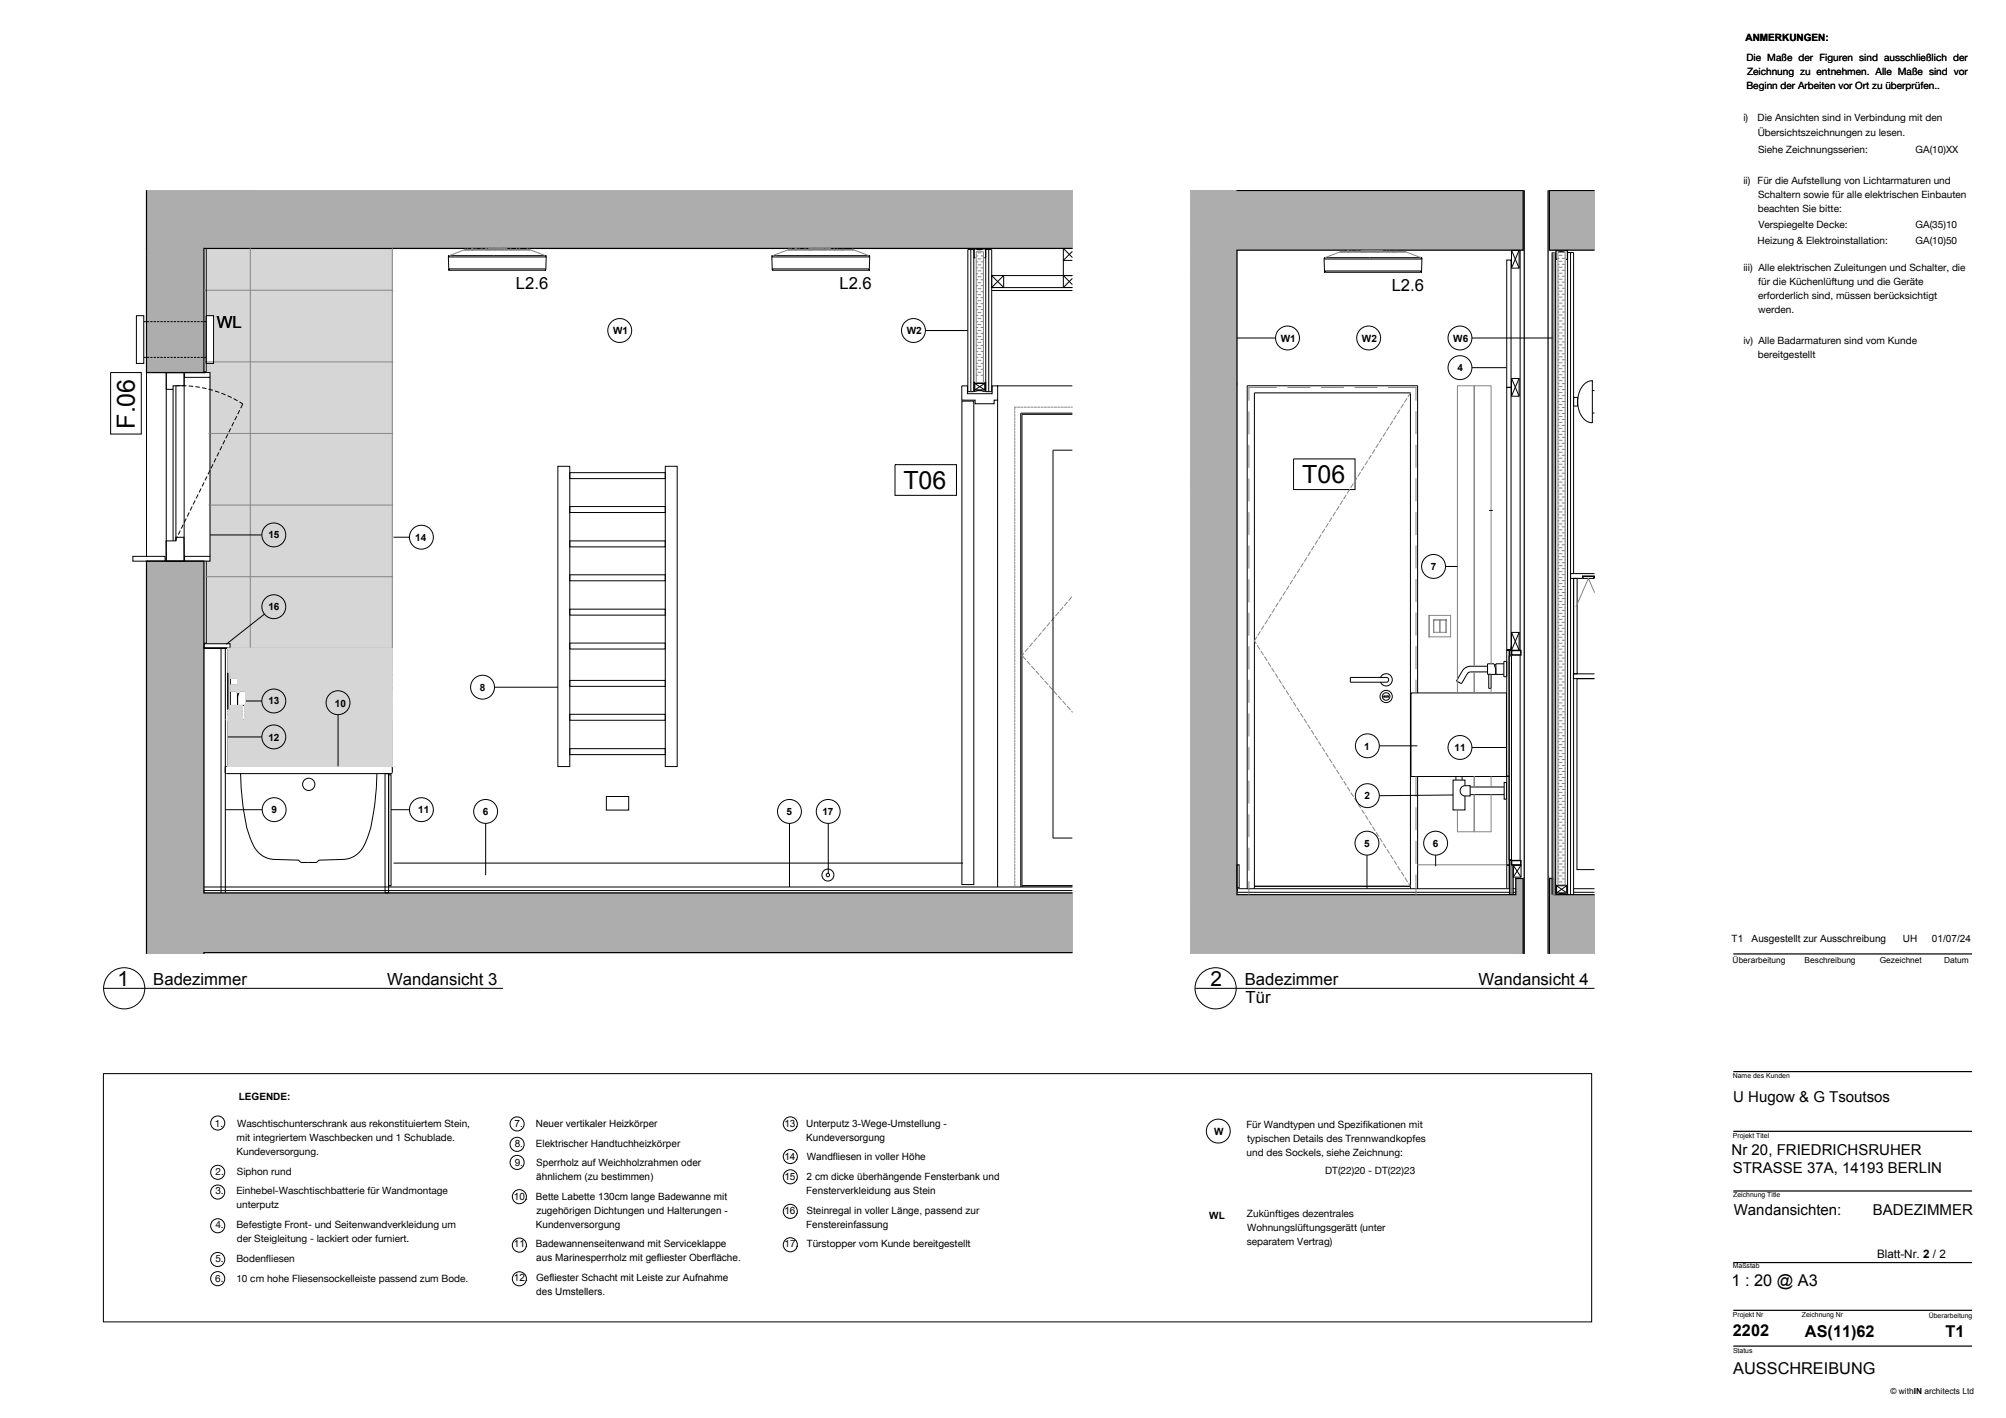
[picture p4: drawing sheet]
<svg xmlns="http://www.w3.org/2000/svg" width="420mm" height="297mm" viewBox="0 0 420 297" stroke-linecap="round" stroke-linejoin="round" font-family="sans-serif">
<defs><g id="words">
<g font-size="5.2">
<text x="28.2" y="89.8" transform="rotate(-90 28.2 89.8)">F.06</text>
<text x="272.8" y="101.2">T06</text>
<text x="189.2" y="102.4">T06</text>
</g>
<g font-size="4.4">
<text x="24.6" y="206.5">1</text>
<text x="253.5" y="206.5">2</text>
</g>
<g font-size="3.5">
<text x="108.1" y="60.4">L2.6</text>
<text x="175.8" y="60.4">L2.6</text>
<text x="291.5" y="60.9">L2.6</text>
<text x="45.4" y="68.7">WL</text>
<text x="32.1" y="206.4">Badezimmer</text>
<text x="81.1" y="206.4">Wandansicht 3</text>
<text x="260.7" y="206.4">Badezimmer</text>
<text x="309.7" y="206.4">Wandansicht 4</text>
<text x="260.9" y="210">Tür</text>
</g>
<g font-size="3.4">
<text x="362.7" y="269.4">1 : 20 @ A3</text>
<text x="363" y="279.9">2202</text>
<text x="378.1" y="280">AS(11)62</text>
<text x="407.5" y="280.1">T1</text>
<text x="363" y="287.9">AUSSCHREIBUNG</text>
</g>
<g font-size="3.1">
<text x="363" y="230.8">U Hugow &amp; G Tsoutsos</text>
<text x="362.7" y="242">Nr 20, FRIEDRICHSRUHER</text>
<text x="362.9" y="245.8">STRASSE 37A, 14193 BERLIN</text>
<text x="363.1" y="254.5">Wandansichten:</text>
<text x="392.3" y="254.5">BADEZIMMER</text>
</g>
<text font-size="2.4" x="393.2" y="263.5">Blatt-Nr. 2 / 2</text>
<g font-size="2.1">
<text x="365.6" y="8.6">ANMERKUNGEN:</text>
<text x="365.8" y="12.7">Die Maße der Figuren sind ausschließlich der</text>
<text x="365.9" y="15.6">Zeichnung zu entnehmen. Alle Maße sind vor</text>
<text x="365.8" y="18.6">Beginn der Arbeiten vor Ort zu überprüfen..</text>
<text x="365.2" y="25.4">i)</text>
<text x="368.1" y="25.4">Die Ansichten sind in Verbindung mit den</text>
<text x="368.1" y="28.6">Übersichtszeichnungen zu lesen.</text>
<text x="368.2" y="32">Siehe Zeichnungsserien:</text>
<text x="401.2" y="32">GA(10)XX</text>
<text x="365.2" y="38.6">ii)</text>
<text x="368.1" y="38.6">Für die Aufstellung von Lichtarmaturen und</text>
<text x="368.2" y="41.5">Schaltern sowie für alle elektrischen Einbauten</text>
<text x="368.2" y="44.4">beachten Sie bitte:</text>
<text x="368.3" y="47.7">Verspiegelte Decke:</text>
<text x="401.2" y="47.7">GA(35)10</text>
<text x="368.1" y="51">Heizung &amp; Elektroinstallation:</text>
<text x="401.2" y="51">GA(10)50</text>
<text x="365.2" y="56.8">iii) Alle elektrischen Zuleitungen und Schalter, die</text>
<text x="368.3" y="59.7">für die Küchenlüftung und die Geräte</text>
<text x="368.2" y="62.6">erforderlich sind, müssen berücksichtigt</text>
<text x="368.3" y="65.5">werden.</text>
<text x="128.4" y="70">W1</text>
<text x="189.9" y="70">W2</text>
<text x="268.3" y="71.6">W1</text>
<text x="285.3" y="71.6">W2</text>
<text x="304.4" y="71.6">W6</text>
<text x="305.2" y="77.8">4</text>
<text x="365.2" y="72.1">iv) Alle Badarmaturen sind vom Kunde</text>
<text x="368.2" y="75">bereitgestellt</text>
<text x="56.2" y="112.8">15</text>
<text x="87" y="113.3">14</text>
<text x="299.7" y="119.4">7</text>
<text x="56.2" y="127.8">16</text>
<text x="56.2" y="147.5">13</text>
<text x="70.1" y="148">10</text>
<text x="100.5" y="144.7">8</text>
<text x="56.2" y="155.2">12</text>
<text x="285.7" y="157">1</text>
<text x="304.7" y="157.4">11</text>
<text x="285.8" y="167.5">2</text>
<text x="56.8" y="170.4">9</text>
<text x="87.6" y="170.4">11</text>
<text x="101.1" y="170.8">6</text>
<text x="164.7" y="170.8">5</text>
<text x="172.3" y="170.7">17</text>
<text x="285.7" y="177.4">5</text>
<text x="300.1" y="177.4">6</text>
<text x="362.7" y="197.3">T1</text>
<text x="366.9" y="197.3">Ausgestellt zur Ausschreibung</text>
<text x="398.6" y="197.3">UH</text>
<text x="404.7" y="197.3">01/07/24</text>
<text x="50" y="230.5">LEGENDE:</text>
<text x="45" y="236.1">1.</text>
<text x="49.5" y="239">mit integriertem Waschbecken und 1 Schublade.</text>
<text x="49.7" y="236.1">Waschtischunterschrank aus rekonstituiertem Stein,</text>
<text x="107.8" y="236">7.</text>
<text x="112.2" y="236">Neuer vertikaler Heizkörper</text>
<text x="164.3" y="236">13.</text>
<text x="168.9" y="236">Unterputz 3-Wege-Umstellung -</text>
<text x="168.9" y="238.9">Kundeversorgung</text>
<text x="254.3" y="237.7">W</text>
<text x="261.1" y="236.2">Für Wandtypen und Spezifikationen mit</text>
<text x="261.2" y="239.1">typischen Details des Trennwandkopfes</text>
<text x="49.5" y="241.9">Kundeversorgung.</text>
<text x="107.8" y="240.2">8.</text>
<text x="107.8" y="244.3">9.</text>
<text x="112.2" y="240.2">Elektrischer Handtuchheizkörper</text>
<text x="112.3" y="244.3">Sperrholz auf Weichholzrahmen oder</text>
<text x="164.3" y="243.1">14.</text>
<text x="169" y="243.1">Wandfliesen in voller Höhe</text>
<text x="261.1" y="242.1">und des Sockels, siehe Zeichnung:</text>
<text x="277.6" y="246">DT(22)20 - DT(22)23</text>
<text x="45.1" y="250.2">3.</text>
<text x="45.1" y="246">2.</text>
<text x="49.5" y="250.2">Einhebel-Waschtischbatterie für Wandmontage</text>
<text x="49.6" y="246">Siphon rund</text>
<text x="107.7" y="251.4">10.</text>
<text x="112.2" y="251.4">Bette Labette 130cm lange Badewanne mit</text>
<text x="112.3" y="247.2">ähnlichem (zu bestimmen)</text>
<text x="164.3" y="247.2">15.</text>
<text x="168.9" y="250.1">Fensterverkleidung aus Stein</text>
<text x="169" y="247.2">2 cm dicke überhängende Fensterbank und</text>
<text x="45.1" y="257.2">4.</text>
<text x="49.5" y="257.2">Befestigte Front- und Seitenwandverkleidung um</text>
<text x="49.5" y="253.1">unterputz</text>
<text x="112.2" y="257.1">Kundenversorgung</text>
<text x="112.3" y="254.3">zugehörigen Dichtungen und Halterungen -</text>
<text x="164.3" y="254.3">16.</text>
<text x="168.9" y="257.2">Fenstereinfassung</text>
<text x="168.9" y="254.3">Steinregal in voller Länge, passend zur</text>
<text x="253.3" y="255.3">WL</text>
<text x="261.2" y="255">Zukünftiges dezentrales</text>
<text x="261.2" y="257.9">Wohnungslüftungsgerätt (unter</text>
<text x="49.6" y="260.2">der Steigleitung - lackiert oder furniert.</text>
<text x="107.7" y="261.3">11.</text>
<text x="112.2" y="261.3">Badewannenseitenwand mit Serviceklappe</text>
<text x="164.3" y="261.3">17.</text>
<text x="169" y="261.3">Türstopper vom Kunde bereitgestellt</text>
<text x="261.2" y="260.9">separatem Vertrag)</text>
<text x="45.1" y="268.4">6.</text>
<text x="45.1" y="264.3">5.</text>
<text x="49.5" y="268.4">10 cm hohe Fliesensockelleiste passend zum Bode.</text>
<text x="49.5" y="264.3">Bodenfliesen</text>
<text x="107.7" y="268.4">12.</text>
<text x="112.3" y="268.4">Gefliester Schacht mit Leiste zur Aufnahme</text>
<text x="112.3" y="264.2">aus Marinesperrholz mit gefliester Oberfläche.</text>
<text x="112.3" y="271.3">des Umstellers.</text>
</g>
<g font-size="1.7">
<text x="362.9" y="201.7">Überarbeitung</text>
<text x="378" y="201.7">Beschreibung</text>
<text x="393.7" y="201.8">Gezeichnet</text>
<text x="407.2" y="201.7">Datum</text>
<text x="396" y="292">© withIN architects Ltd</text>
</g>
<g font-size="1.4">
<text x="362.9" y="225.8">Name des Kunden</text>
<text x="362.9" y="238.3">Projekt Titel</text>
<text x="363" y="250.7">Zeichnung Title</text>
<text x="362.9" y="265.7">Maßstab</text>
<text x="362.9" y="275.9">Projekt Nr</text>
<text x="377.4" y="275.9">Zeichnung Nr</text>
<text x="404" y="276.1">Überarbeitung</text>
<text x="363" y="283.4">Status</text>
</g>
</g></defs>
<!-- layer: A-210 Wall Hatch -->
<g fill="#adadad" stroke="#adadad" stroke-width=".21">
<path d="M42.6 117.6h.1z"/>
<path d="M30.7 187.1h193.9z"/>
<path d="M30.7 187.1h193.9v4.5z"/>
<path d="M43.1 39.8h181.5v4.3z"/>
<path d="M324.5 39.9h9.5v.4z"/>
<path d="M249.3 40.3l69.7 12.1h-69.7z"/>
<path d="M249.3 57.6l9.8 22.8h-9.8z"/>
<path d="M249.3 100.2l9.8 87.2h-9.8z"/>
<path d="M324.5 187.4h9.5v.4z"/>
<path d="M249.3 187.8l69.3 12h-69.3z"/>
<path d="M42.6 117.6h.1zM30.7 117.6h12z"/>
<path d="M30.7 117.6l12 69.5v-69.5zM30.7 117.6l12 69.5h-12z"/>
<path d="M30.7 199.6h193.9v-8zM30.7 187.1l193.9 4.5-193.9 8z"/>
<path d="M30.7 199.6l.1 .2h-.1zM30.7 199.6l.1 .2 11.9-.2zM30.8 199.8l11.9-.2v.2z"/>
<path d="M30.7 52h193.9v-7.9zM30.7 52l12.4-12.2 181.5 4.3zM30.7 39.8v12.2l12.4-12.2z"/>
<path d="M30.7 52l12 26v-26zM30.7 52l12 26h-12z"/>
<path d="M249.3 39.8l9.8 .1zM249.3 39.8l9.8 .1z"/>
<path d="M334 40.3l-9.5 12.1h9.5zM324.5 39.9l9.5 .4-9.5 12.1z"/>
<path d="M249.3 40.3l69.7 12.1v-12.5zM249.3 39.9h69.7l-69.7 .4z"/>
<path d="M249.3 57.6l9.8 22.8v-28zM249.3 52.4h9.8l-9.8 5.2z"/>
<path d="M324.5 184l1 3.4v-3.4zM324.5 184l1 3.4h-1z"/>
<path d="M317.5 184l1.5 3.4v-3.4zM317.5 184l1.5 3.4h-1.5z"/>
<path d="M259.1 80.4l-9.8 19.8 9.8 87.2zM249.3 80.4h9.8l-9.8 19.8z"/>
<path d="M334 187.8l-9.5 12h9.5zM324.5 187.4l9.5 .4-9.5 12z"/>
<path d="M319 187.4l-.4 12.4h.4zM249.3 187.4h69.7l-.4 12.4zM249.3 187.4v.4l69.3 12z"/>
</g>
<path d="M30.7 187.1h193.9" fill="none" stroke="#adadad" stroke-width=".21"/>
<!-- layer: A-220 Int Wall -->
<path d="M30.7 39.8v38.2h12v-26h181.9M259.1 39.8l59.9 .1v12.5h-59.9v135h58.4v-3.4h1.5v15.8M334 39.9h-9.5v12.5h9.5M224.6 187.1h-181.9v-69.5h-12v82.2M224.6 199.6h-181.9v.2M334 187.4h-8.5v-3.4h-1v15.8" fill="none" stroke="#000" stroke-width=".25"/>
<!-- layer: A-210 Wall Hatch -->
<g fill="#d6d6d6" stroke="#d6d6d6" stroke-width=".21">
<path d="M52.4 52h29.8z"/>
<path d="M52.4 60.9h8z"/>
<path d="M52.4 75.8h11.8z"/>
<path d="M52.4 90.8h11.7z"/>
<path d="M52.4 90.8h29.8v15z"/>
<path d="M52.4 120.8h11.7z"/>
<path d="M52.4 120.8h29.8v15z"/>
<path d="M44 81.6l.9 .3h-.9z"/>
<path d="M44 90.8h3.8l-3.8 7.7z"/>
<path d="M47.7 135.8h34.5z"/>
<path d="M49.7 145h.1z"/>
<path d="M47.7 150.8h34.5v9.8z"/>
<path d="M43.2 52h9.2zM43.2 52h9.2z"/>
<path d="M52.4 52l29.8 8.9v-8.9zM52.4 52l29.8 8.9h-29.8z"/>
<path d="M43.2 52l9.2 8.9v-8.9zM43.2 52l9.2 8.9h-9.2z"/>
<path d="M52.4 60.9h29.8zM52.4 60.9h29.8z"/>
<path d="M43.2 60.9h9.2zM43.2 60.9h9.2z"/>
<path d="M60.5 60.9h21.7zM60.5 60.9h21.7z"/>
<path d="M52.4 60.9h29.6zM52.4 60.9h29.6z"/>
<path d="M52.4 60.9l29.8 5.2v-5.2zM52.4 60.9l29.8 5.2h-29.8z"/>
<path d="M43.2 60.9l9.2 5.2v-5.2zM43.2 60.9l9.2 5.2h-9.2z"/>
<path d="M52.4 66.1l29.8 9.7v-9.7zM52.4 66.1l29.8 9.7h-29.8z"/>
<path d="M44.7 66.1l7.7 9.7v-9.7zM44.7 66.1l7.7 9.7h-7.7z"/>
<path d="M52.4 75.8h29.8zM52.4 75.8h29.8zM64.2 75.8h18zM64.2 75.8h18zM52.4 75.8h29.8zM52.4 75.8h29.8z"/>
<path d="M52.4 75.8l29.8 15v-15zM52.4 75.8l29.8 15h-29.8z"/>
<path d="M52.4 90.8h29.8zM52.4 90.8h29.8zM52.4 90.8h29.8zM64.2 90.8h18zM52.4 90.8h29.8z"/>
<path d="M52.4 105.8h29.8zM52.4 105.8h29.8zM52.4 90.8l29.8 15h-29.8z"/>
<path d="M52.4 105.8l29.8 15v-15zM52.4 105.8l29.8 15h-29.8z"/>
<path d="M52.4 120.8h29.8zM64.1 120.8h18.1zM52.4 120.8h29.8z"/>
<path d="M43.2 120.8h9.2zM43.2 120.8h9.2z"/>
<path d="M52.4 120.8h29.8zM52.4 120.8h29.8z"/>
<path d="M43.2 120.8l9.2 14v-14zM43.2 120.8l9.2 14h-9.2z"/>
<path d="M52.4 135.8h29.8zM52.4 120.8l29.8 15h-29.8z"/>
<path d="M48.2 134.8l4.2 1v-1zM48.2 134.8l4.2 1h-4.2z"/>
<path d="M44.7 75.8l7.7 .3v-.3zM44.7 75.8l7.7 .3h-7.7z"/>
<path d="M43.2 76.1l9.2 1.8v-1.8zM43.2 76.1l9.2 1.8h-9.2z"/>
<path d="M42.7 77.9l9.7 .1v-.1zM42.7 77.9l9.7 .1h-9.7z"/>
<path d="M44 78l8.4 1.1v-1.1zM44 78l8.4 1.1h-8.4z"/>
<path d="M44 79.1l8.4 2.5v-2.5zM44 79.1l8.4 2.5h-8.4z"/>
<path d="M44 81.6l8.4 .3v-.3zM44 81.6l8.4 .3h-7.5z"/>
<path d="M44.9 81.9l7.5 .3v-.3zM44.9 81.9l7.5 .3h-6.6z"/>
<path d="M44 81.9l1.8 .3-.9-.3zM44 81.9l1.8 .3h-1.8z"/>
<path d="M45.8 82.2l6.6 .3v-.3zM45.8 82.2l6.6 .3h-5.7z"/>
<path d="M44 82.2l2.7 .3-.9-.3zM44 82.2l2.7 .3h-2.7z"/>
<path d="M46.7 82.5l5.7 .3v-.3zM46.7 82.5l5.7 .3h-4.9z"/>
<path d="M44 82.5l3.5 .3-.8-.3zM44 82.5l3.5 .3h-3.5z"/>
<path d="M47.5 82.8l4.9 .4v-.4zM47.5 82.8l4.9 .4h-4z"/>
<path d="M44 82.8l4.4 .4-.9-.4zM44 82.8l4.4 .4h-4.4z"/>
<path d="M48.4 83.2l4 .5v-.5zM48.4 83.2l4 .5h-3.2z"/>
<path d="M44 83.2l5.2 .5-.8-.5zM44 83.2l5.2 .5h-5.2z"/>
<path d="M49.2 83.7l3.2 .4v-.4zM49.2 83.7l3.2 .4h-2.3z"/>
<path d="M44 83.7l6.1 .4-.9-.4zM44 83.7l6.1 .4h-6.1z"/>
<path d="M50.1 84.1l2.3 .5v-.5zM50.1 84.1l2.3 .5h-1.5z"/>
<path d="M44 84.1l6.9 .5-.8-.5zM44 84.1l6.9 .5h-6.9z"/>
<path d="M50.9 84.6l1.5 6.2v-6.2zM50.9 84.6l1.5 6.2h-4.6z"/>
<path d="M44 84.6l3.8 6.2 3.1-6.2zM44 84.6l3.8 6.2h-3.8z"/>
<path d="M47.8 90.8l4.6 7.7v-7.7zM47.8 90.8l4.6 7.7h-8.4z"/>
<path d="M44 98.5l8.4 7.3v-7.3zM44 98.5l8.4 7.3h-8.4z"/>
<path d="M44 105.8l8.4 10.7v-10.7zM44 105.8l8.4 10.7h-8.4z"/>
<path d="M44 116.5l8.4 1.1v-1.1zM44 116.5l8.4 1.1h-8.4z"/>
<path d="M43.2 117.6l9.2 3.2v-3.2zM43.2 117.6l9.2 3.2h-9.2z"/>
<path d="M47.7 135.8l34.5 5v-5zM47.7 135.8l34.5 5h-34.5z"/>
<path d="M48.2 140.8l34 1.3v-1.3zM48.2 140.8l34 1.3h-34z"/>
<path d="M49.7 142.1l32.5 1.4v-1.4zM49.7 142.1l32.5 1.4h-32.5z"/>
<path d="M48.2 143.5l34 1.3v-1.3zM48.2 143.5l34 1.3h-34z"/>
<path d="M51.5 144.8h30.7zM51.5 144.8h30.7z"/>
<path d="M49.7 144.8h.4zM49.7 144.8h.4z"/>
<path d="M51.5 144.8h30.7zM51.5 144.8h30.7z"/>
<path d="M49.7 144.8h.4zM49.7 144.8h.4z"/>
<path d="M51.5 144.8l30.7 .1zM51.5 144.8l30.7 .1z"/>
<path d="M49.7 144.8h.4zM49.7 144.8l.4 .1z"/>
<path d="M51.5 144.9h30.7zM51.5 144.9h30.7z"/>
<path d="M49.7 144.9h.4zM49.7 144.9h.4z"/>
<path d="M51.5 144.9l30.7 .1zM51.5 144.9l30.7 .1z"/>
<path d="M49.7 144.9h.4zM49.7 144.9l.4 .1zM49.7 145h.4zM49.7 145h.4z"/>
<path d="M49.7 145h.4zM49.7 145h.4z"/>
<path d="M49.9 145h.2zM49.9 145h.2z"/>
<path d="M49.7 145h.2zM49.7 145h.1z"/>
<path d="M49.9 145h.2zM49.9 145h.2z"/>
<path d="M51.5 145h30.7zM51.5 145h30.7z"/>
<path d="M49.9 145h.2zM49.9 145h.2z"/>
<path d="M51.5 145h30.7zM51.5 145h30.7z"/>
<path d="M51.5 145l30.7 .1zM51.5 145l30.7 .1z"/>
<path d="M51.5 145.1h30.7zM51.5 145.1h30.7z"/>
<path d="M51.5 145.1h30.7zM51.5 145.1h30.7z"/>
<path d="M51.5 145.1h30.7zM51.5 145.1h30.7z"/>
<path d="M51.5 145.1h30.7zM51.5 145.1h30.7z"/>
<path d="M51.5 145.1l30.7 .1zM51.5 145.1l30.7 .1z"/>
<path d="M51.5 145.2h30.7zM51.5 145.2h30.7z"/>
<path d="M51.5 145.2h30.7zM51.5 145.2h30.7z"/>
<path d="M51.5 145.2h30.7zM51.5 145.2h30.7z"/>
<path d="M51.5 145.2l30.7 .1zM51.5 145.2l30.7 .1z"/>
<path d="M51.5 145.3h30.7zM51.5 145.3h30.7z"/>
<path d="M51.5 145.3h30.7zM51.5 145.3h30.7z"/>
<path d="M51.5 145.3h30.7zM51.5 145.3h30.7z"/>
<path d="M51.5 145.3l30.7 .1zM51.5 145.3l30.7 .1z"/>
<path d="M51.5 145.4h30.7zM51.5 145.4h30.7z"/>
<path d="M51.5 145.4h30.7zM51.5 145.4h30.7z"/>
<path d="M51.5 145.4h30.7zM51.5 145.4h30.7z"/>
<path d="M51.5 145.4l30.7 .1zM51.5 145.4l30.7 .1z"/>
<path d="M51.5 145.5h30.7zM51.5 145.5h30.7z"/>
<path d="M51.5 145.5h30.7zM51.5 145.5h30.7z"/>
<path d="M51.5 145.5h30.7zM51.5 145.5h30.7z"/>
<path d="M51.5 145.5l30.7 .1zM51.5 145.5l30.7 .1z"/>
<path d="M51.5 145.6h30.7zM51.5 145.6h30.7z"/>
<path d="M51.5 145.6h30.7zM51.5 145.6h30.7z"/>
<path d="M51.5 145.6h30.7zM51.5 145.6h30.7z"/>
<path d="M51.5 145.6l30.7 .1zM51.5 145.6l30.7 .1z"/>
<path d="M51.5 145.7h30.7zM51.5 145.7h30.7z"/>
<path d="M51.5 145.7h30.7zM51.5 145.7h30.7z"/>
<path d="M51.5 145.7h30.7zM51.5 145.7h30.7z"/>
<path d="M51.5 145.7l30.7 .1zM51.5 145.7l30.7 .1z"/>
<path d="M51.5 145.8h30.7zM51.5 145.8h30.7z"/>
<path d="M51.5 145.8h30.7zM51.5 145.8h30.7z"/>
<path d="M51.5 145.8l30.7 .1zM51.5 145.8l30.7 .1z"/>
<path d="M51.5 145.9h30.7zM51.5 145.9h30.7z"/>
<path d="M51.5 145.9h30.7zM51.5 145.9h30.7z"/>
<path d="M51.5 145.9h30.7zM51.5 145.9h30.7z"/>
<path d="M51.5 145.9l30.7 .1zM51.5 145.9l30.7 .1z"/>
<path d="M51.5 146h30.7zM51.5 146h30.7z"/>
<path d="M51.5 146h30.7zM51.5 146h30.7z"/>
<path d="M51.5 146l30.7 .1zM51.5 146l30.7 .1z"/>
<path d="M51.5 146.1h30.7zM51.5 146.1h30.7z"/>
<path d="M51.5 146.1h30.7zM51.5 146.1h30.7z"/>
<path d="M51.5 146.1l30.7 .1zM51.5 146.1l30.7 .1z"/>
<path d="M51.5 146.2l30.7 .1zM51.5 146.2l30.7 .1z"/>
<path d="M51.5 146.3l30.7 .1zM51.5 146.3l30.7 .1z"/>
<path d="M51.5 146.4l30.7 .1zM51.5 146.4l30.7 .1z"/>
<path d="M51.5 146.5l30.7 .1zM51.5 146.5l30.7 .1z"/>
<path d="M51.5 146.6h30.7zM51.5 146.6h30.7z"/>
<path d="M51.5 146.6h30.7zM51.5 146.6h30.7z"/>
<path d="M51.5 146.6h30.7zM51.5 146.6h30.7z"/>
<path d="M51.5 146.6l30.7 .1zM51.5 146.6l30.7 .1z"/>
<path d="M51.5 146.7h30.7zM51.5 146.7h30.7z"/>
<path d="M51.5 146.7h30.7zM51.5 146.7h30.7z"/>
<path d="M51.5 146.7h30.7zM51.5 146.7h30.7z"/>
<path d="M51.5 146.7l30.7 .1zM51.5 146.7l30.7 .1z"/>
<path d="M51.5 146.8h30.7zM51.5 146.8h30.7z"/>
<path d="M51.5 146.8h30.7zM51.5 146.8h30.7z"/>
<path d="M51.5 146.8l30.7 .1zM51.5 146.8l30.7 .1z"/>
<path d="M51.5 146.9l30.7 .1zM51.5 146.9l30.7 .1z"/>
<path d="M51.5 147h30.7zM51.5 147h30.7z"/>
<path d="M51.5 147l30.7 .1zM51.5 147l30.7 .1z"/>
<path d="M51.5 147.1l30.7 .1zM51.5 147.1l30.7 .1z"/>
<path d="M51.5 147.2l30.7 .1zM51.5 147.2l30.7 .1z"/>
<path d="M51.5 147.3h30.7zM51.5 147.3h30.7z"/>
<path d="M51.5 147.3h30.7zM51.5 147.3h30.7z"/>
<path d="M51.5 147.3h30.7zM51.5 147.3h30.7z"/>
<path d="M51.5 147.3l30.7 .1zM51.5 147.3l30.7 .1z"/>
<path d="M51.5 147.4h30.7zM51.5 147.4h30.7z"/>
<path d="M51.5 147.4h30.7zM51.5 147.4h30.7z"/>
<path d="M51.5 147.4h30.7zM51.5 147.4h30.7z"/>
<path d="M51.5 147.4l30.7 .1zM51.5 147.4l30.7 .1z"/>
<path d="M51.5 147.5h30.7zM51.5 147.5h30.7z"/>
<path d="M51.5 147.5h30.7zM51.5 147.5h30.7z"/>
<path d="M51.5 147.5h30.7zM51.5 147.5h30.7z"/>
<path d="M51.5 147.5h30.7zM51.5 147.5h30.7z"/>
<path d="M51.5 147.5h30.7zM51.5 147.5h30.7z"/>
<path d="M51.5 147.5l30.7 .1zM51.5 147.5l30.7 .1z"/>
<path d="M51.5 147.6l30.7 .1zM51.5 147.6l30.7 .1z"/>
<path d="M51.5 147.7h30.7zM51.5 147.7h30.7z"/>
<path d="M51.5 147.7h30.7zM51.5 147.7h30.7z"/>
<path d="M51.5 147.7l30.7 .1zM51.5 147.7l30.7 .1z"/>
<path d="M51.5 147.8h30.7zM51.5 147.8h30.7z"/>
<path d="M48.2 147.8h2.6zM48.2 147.8h2.6z"/>
<path d="M51.2 147.8h31zM51.2 147.8h31z"/>
<path d="M48.2 147.8h2.6zM48.2 147.8h2.6z"/>
<path d="M51.2 147.8h31zM51.2 147.8h31z"/>
<path d="M48.2 147.8l2.6 .1zM48.2 147.8l2.6 .1z"/>
<path d="M51.2 147.8l31 .1zM51.2 147.8l31 .1z"/>
<path d="M48.2 147.9h2.6zM48.2 147.9h2.6z"/>
<path d="M51.2 147.9h31zM51.2 147.9h31z"/>
<path d="M48.2 147.9l2.6 .1zM48.2 147.9l2.6 .1z"/>
<path d="M51.2 147.9l31 .1zM51.2 147.9l31 .1z"/>
<path d="M48.2 148l2.6 .1zM48.2 148l2.6 .1z"/>
<path d="M51.2 148l31 .1zM51.2 148l31 .1z"/>
<path d="M48.2 148.1l2.6 .2v-.2zM48.2 148.1l2.6 .2h-2.6z"/>
<path d="M51.2 148.1l31 .2v-.2zM51.2 148.1l31 .2h-31z"/>
<path d="M48.2 148.3l2.6 .2v-.2zM48.2 148.3l2.6 .2h-2.6z"/>
<path d="M51.2 148.3l31 .2v-.2zM51.2 148.3l31 .2h-31z"/>
<path d="M48.2 148.5l2.6 .3v-.3zM48.2 148.5l2.6 .3h-2.6zM48.2 148.8h2.6zM48.2 148.8h2.6z"/>
<path d="M51.2 148.5l31 .3v-.3zM51.2 148.5l31 .3h-31z"/>
<path d="M51.2 148.8l31 .5v-.5zM51.2 148.8l31 .5h-31z"/>
<path d="M47.7 148.8l3.1 .5v-.5zM47.7 148.8l3.1 .5h-3.1z"/>
<path d="M51.2 149.3l31 .6v-.6zM51.2 149.3l31 .6h-31z"/>
<path d="M47.7 149.3l3.1 .6v-.6zM47.7 149.3l3.1 .6h-3.1z"/>
<path d="M51.2 149.9l31 .2v-.2zM51.2 149.9l31 .2h-31z"/>
<path d="M47.7 149.9l3.1 .2v-.2zM47.7 149.9l3.1 .2h-3.1z"/>
<path d="M51.2 150.1l31 .3v-.3zM51.2 150.1l31 .3h-31z"/>
<path d="M47.7 150.1l3.1 .3v-.3zM47.7 150.1l3.1 .3h-3.1z"/>
<path d="M51.2 150.4l31 .2v-.2zM51.2 150.4l31 .2h-31z"/>
<path d="M47.7 150.4l3.1 .2v-.2zM47.7 150.4l3.1 .2h-3.1z"/>
<path d="M51.2 150.6h31zM51.2 150.6h31z"/>
<path d="M47.7 150.6h3.1zM47.7 150.6h3.1z"/>
<path d="M51.2 150.6l31 .1zM51.2 150.6l31 .1z"/>
<path d="M47.7 150.6l3.1 .1zM47.7 150.6l3.1 .1z"/>
<path d="M51.2 150.7l31 .1zM51.2 150.7l31 .1z"/>
<path d="M47.7 150.7l3.1 .1zM47.7 150.7l3.1 .1z"/>
<path d="M51.2 150.8h31zM51.2 150.8h31z"/>
<path d="M47.7 150.8h3.1zM47.7 150.8h3.1z"/>
<path d="M51.2 150.8h31zM51.2 150.8h31z"/>
<path d="M47.7 150.8h3.1zM47.7 150.8h3.1z"/>
<path d="M51.2 150.8h31zM51.2 150.8h31z"/>
<path d="M47.7 150.8h3.1zM47.7 150.8h3.1z"/>
<path d="M47.7 160.6h34.5zM47.7 150.8l34.5 9.8h-34.5z"/>
</g>
<!-- layer: A-325 Int Door NEW -->
<g fill="none" stroke="#000" stroke-width=".21">
<path d="M38.7 78h5.3v1.1h-5.3zM201.5 84h2.5v101.3h-2.5zM208.8 80.8h15.8M209 83.8v102M224.6 86.8h-10.5v99M224.6 86.5h-10.8v99.3M224.6 94.3h-4.1v81.2h4.1M38.7 116.5h5.3v1.1h-5.3zM316.1 137.4h.5v42.7h-.5zM316.6 136.2h2v1h-2zM316.7 136.3h1.8v.9h-1.8zM282.8 141.9h7.7a.53 .53 0 0 1 .4 .5 .53 .53 0 0 1-.4 .5h-7.7z"/>
<path d="M289.1 141.9a1.29 1.29 0 0 1 2-.5 1.29 1.29 0 0 1 0 2 1.29 1.29 0 0 1-2-.5M289.8 145.8h1v.2h-1zM296.9 145.2v-64.4h-35.7v105.4M296.9 162.7v23.5M82.4 180.8h119.3M214.1 185.6h10.5M262.7 185.7h32.7M262.7 186.2v-103.9h32.7v103.9M316.6 180.2h2v1h-2zM316.7 180.3h1.8v.9h-1.8z"/>
<circle cx="290.3" cy="145.9" r="1.29"/>
<circle cx="290.3" cy="145.9" r=".79"/>
</g>
<!-- layer: A-430 Floor finishes -->
<path d="M42.7 186.6h181.9M42.7 185.8h181.9M259.1 186.9h58.4M259.2 186.2v.5M259.4 186.2h58.1M329.6 186.9h4.4M329.6 186.2h4.4" fill="none" stroke="#000" stroke-width=".21"/>
<!-- layer: A-960 Services -->
<g fill="none" stroke="#000" stroke-width=".21">
<path d="M43.2 52v25.9h-.5M44 79.1v37.4M116.8 97.7h2.5v62.9h-2.5zM119.3 99h20v1.3h-20zM139.3 97.7h2.5v62.9h-2.5zM329.6 83.3h.8v1.8h-.8zM331.7 80.6l1-.7 .8-.2v8.9a3.8 3.8 0 0 1-3-4 5.5 5.5 0 0 1 1.2-4zM333.5 81.8h.5M334 86.5h-.5M43.2 117.6v17.1h-.5M119.3 106.1h20v1.3h-20zM119.3 113.3h20v1.3h-20z"/>
<path d="M42.7 135.8h5v24.6M42.8 134.8h5.4v.9h-5.4zM46.3 135.8v51.3M47.2 135.8v51.3M119.3 120.4h20v1.3h-20zM119.3 127.6h20v1.3h-20zM119.3 134.7h20v1.3h-20zM119.3 156.8h20v1.3h-20zM119.3 149.6h20v1.3h-20zM119.3 142.5h20v1.3h-20zM80.6 162.1h.8v25h-.8zM81.4 162.3h.5v23.3h-.5z"/>
</g>
<!-- layer: A-220 Int Wall - NEW -->
<g fill="none" stroke="#000" stroke-width=".21">
<path d="M202.7 52.3h1.3v29.7h-1.3zM203.3 52.3v29.7M206.5 52.3h1.2v29.7h-1.2zM207.1 52.3v29.7M316.6 52.4l1.6 3.8M318.2 52.4l-1.6 3.8M329 52.9v134.5M316.6 79.2l1.6 3.8M318.2 79.2l-1.6 3.8M204.2 80.3h2l.1 1.4h-2.1zM204.2 80.3l2.1 1.4M206.2 80.3l-2 1.4"/>
<path d="M311.9 106.9h.8M316.2 136.2h.4v1h-.4zM316.6 132.5l1.6 3.7M318.2 132.5l-1.6 3.7M329.6 120.2v-67.3h-1.3v134.5M329.6 121.2v66.2M316.2 180.2h.4v1h.3v6.2h-.7zM316.9 181.2h1.7v2.5h-1.7zM316.9 181.2l1.7 2.5M318.6 181.2l-1.7 2.5M325.1 187.4v-134.5h.7v134.5M326 185.6h2.1v1.4h-2.1z"/>
<path d="M326 185.6l2.1 1.4M328.1 185.6l-2.1 1.4"/>
<circle cx="173.4" cy="183.3" r="1.25"/>
<circle cx="173.4" cy="183.3" r=".35"/>
</g>
<!-- layer: Text-Doors -->
<path d="M187.5 97.3h12.8v6.5h-12.8z" fill="none" stroke="#000" stroke-width=".21"/>
<!-- layer: A-325-Int Doors_EX -->
<g fill="none" stroke="#848484" stroke-width=".21">
<path d="M284.9 98.9l-.5 .8M285.7 97.8l-.5 .7M286.4 96.6l-.5 .8M287.2 95.4l-.5 .8M287.9 94.2l-.5 .8M288.7 93l-.5 .8M289.4 91.8l-.5 .8M290.2 90.6l-.5 .8M290.9 89.4l-.5 .8M291.7 88.2l-.5 .8M292.4 87l-.5 .8M293.2 85.9l-.5 .7"/>
<path d="M293.9 84.7l-.5 .8M294.7 83.5l-.5 .8M295.4 82.3l-.5 .8M272.2 119.2l-.5 .8M273 118l-.5 .8M273.7 116.8l-.5 .8M274.5 115.6l-.5 .8M275.2 114.4l-.5 .8M276 113.2l-.5 .8M276.7 112l-.5 .8M277.5 110.8l-.6 .8M278.2 109.7l-.5 .8"/>
<path d="M278.9 108.5l-.4 .8M279.7 107.3l-.5 .8M280.5 106.1l-.5 .8M281.2 104.9l-.5 .8M281.9 103.7l-.5 .8M282.7 102.5l-.5 .8M283.4 101.3l-.5 .8M284.2 100.1l-.5 .8M214.4 136.9l-.3 .4 .7 .9M215.1 138.5l.6 .7M215.3 135.8l-.6 .7M216.1 139.6l.6 .7"/>
<path d="M216.3 134.7l-.7 .7M217.2 133.6l-.6 .8M218.1 132.6l-.6 .7M219 131.5l-.6 .7M219.9 130.4l-.6 .7M220.8 129.4l-.6 .7M221.7 128.3l-.6 .7M222.6 127.2l-.6 .7M223.5 126.1l-.6 .8M224.5 125.1l-.6 .7M263.2 133.5l-.5 .7 .4 .6M263.4 135.2l.5 .8"/>
<path d="M264 132.3l-.5 .8M264.1 136.4l.5 .8M264.7 131.1l-.5 .8M264.9 137.6l.5 .8M265.5 129.9l-.5 .8M265.6 138.8l.5 .8M266.2 128.7l-.5 .8M266.4 140l.5 .8M267 127.5l-.5 .8M267.7 126.3l-.5 .8M268.5 125.1l-.5 .8M269.2 123.9l-.5 .8"/>
<path d="M270 122.7l-.5 .8M270.7 121.6l-.5 .7M271.5 120.4l-.5 .8M217 140.6l.6 .7M217.9 141.7l.6 .6M218.9 142.7l.6 .7M219.8 143.8l.6 .7M220.7 144.8l.7 .7M221.7 145.9l.6 .7M222.6 146.9l.6 .7M223.5 147.9l.7 .8M224.5 149l.1 .2"/>
<path d="M267.1 141.2l.5 .7M267.9 142.3l.5 .8M268.6 143.5l.5 .8M269.4 144.7l.5 .8M270.2 145.9l.5 .8M270.9 147.1l.5 .8M271.7 148.3l.5 .8M272.4 149.5l.5 .8M273.2 150.6l.5 .8M273.9 151.8l.5 .8M274.7 153l.5 .8M275.4 154.2l.5 .8"/>
<path d="M276.2 155.4l.5 .8M276.9 156.6l.5 .8M277.7 157.8l.5 .8M278.5 159l.4 .7M279.2 160.1l.5 .8M280 161.3l.5 .8M280.7 162.5l.5 .8M281.5 163.7l.5 .8M282.2 164.9l.5 .8M283 166.1l.5 .8M283.7 167.3l.5 .8M284.5 168.4l.5 .8"/>
<path d="M285.2 169.6l.5 .8M286 170.8l.5 .8M286.7 172l.5 .8M287.5 173.2l.5 .8M288.3 174.4l.5 .8M289 175.6l.5 .8M289.8 176.8l.5 .7M290.5 178l.5 .7M291.3 179.1l.5 .8M292 180.3l.5 .8M292.8 181.5l.5 .8M293.5 182.7l.5 .8"/>
<path d="M294.3 183.9l.5 .8M295 185.1l.4 .6"/>
</g>
<!-- layer: 0 -->
<g fill="none" stroke="#848484" stroke-width=".21">
<path d="M212.5 86.1v.5M212.5 86.8v.5M212.5 87.5v.5M212.5 88.2v.5M212.5 88.9v.5M212.5 89.6v.5M212.5 90.3v.5M212.5 91v.5M212.5 91.7v.5M212.5 92.4v.5M212.5 93.1v.5M212.5 93.8v.5"/>
<path d="M212.5 94.5v.5M212.5 95.2v.5M212.5 95.9v.5M212.5 96.6v.5M212.5 97.3v.5M212.5 98v.5M212.5 98.7v.5M212.5 99.5v.4M212.9 85.3h-.4v.6M213.1 85.3h.5M213.8 85.3h.5M214.5 85.3h.5"/>
<path d="M215.2 85.3h.5M215.9 85.3h.5M216.6 85.3h.5M217.3 85.3h.5M218 85.3h.5M218.7 85.3h.5M219.4 85.3h.5M220.1 85.3h.5M220.8 85.3h.5M221.6 85.3h.4M222.3 85.3h.4M223 85.3h.4"/>
<path d="M223.7 85.3h.4M224.4 85.3h.2M261.6 86.2v4.7M261.6 93.3v4.7M267.4 81.2h-5.8v2.7M269.7 81.2h4.7M276.7 81.2h4.7M283.8 81.2h4.7M290.8 81.2h5.8v2.7M296.6 86.2v4.7M296.6 93.2v4.7M212.5 100.2v.4"/>
<path d="M212.5 100.9v.4M212.5 101.6v.4M212.5 102.3v.4M212.5 103v.4M212.5 103.7v.4M212.5 104.4v.4M212.5 105.1v.5M212.5 105.8v.4M212.5 106.5v.5M212.5 107.2v.5M212.5 107.9v.5M212.5 108.6v.5"/>
<path d="M212.5 109.3v.5M212.5 110v.5M212.5 110.7v.5M212.5 111.4v.5M212.5 112.1v.5M212.5 112.8v.5M212.5 113.5v.5M212.5 114.2v.5M212.5 114.9v.5M212.5 115.6v.5M212.5 116.3v.5M212.5 117v.5"/>
<path d="M212.5 117.7v.5M212.5 118.4v.5M212.5 119.1v.5M212.5 119.8v.5M261.6 100.3v4.7M261.6 107.3v4.7M261.6 114.4v4.6M296.6 100.3v4.6M296.6 107.3v4.7M296.6 114.3v4.7M212.5 120.5v.5M212.5 121.3v.4"/>
<path d="M212.5 122v.4M212.5 122.7v.4M212.5 123.4v.4M212.5 124.1v.4M212.5 124.8v.4M212.5 125.5v.4M212.5 126.2v.4M212.5 126.9v.4M212.5 127.6v.5M212.5 128.3v.4M212.5 129v.5M212.5 129.7v.5"/>
<path d="M212.5 130.4v.5M212.5 131.1v.5M212.5 131.8v.5M212.5 132.5v.5M212.5 133.2v.5M212.5 133.9v.5M212.5 134.6v.5M212.5 135.3v.5M212.5 136v.5M212.5 136.7v.5M212.5 137.4v.5M212.5 138.1v.5"/>
<path d="M212.5 138.8v.5M212.5 139.5v.5M261.6 121.4v4.7M261.6 128.4v4.7M261.6 135.4v4.7M296.6 121.4v4.7M296.6 128.4v4.7M296.6 135.4v4.7M212.5 140.2v.5M212.5 140.9v.5M212.5 141.6v.5M212.5 142.3v.5"/>
<path d="M212.5 143v.5M212.5 143.8v.4M212.5 144.5v.4M212.5 145.2v.4M212.5 145.9v.4M212.5 146.6v.4M212.5 147.3v.4M212.5 148v.4M212.5 148.7v.4M212.5 149.4v.4M212.5 150.1v.5M212.5 150.8v.4"/>
<path d="M212.5 151.5v.5M212.5 152.2v.5M212.5 152.9v.5M212.5 153.6v.5M212.5 154.3v.5M212.5 155v.5M212.5 155.7v.5M212.5 156.4v.5M212.5 157.1v.5M212.5 157.8v.5M212.5 158.5v.5M212.5 159.2v.5"/>
<path d="M212.5 159.9v.5M261.6 142.5v4.7M261.6 149.5v4.7M261.6 156.6v4.6M296.6 142.5v2.7M212.5 160.6v.5M212.5 161.3v.5M212.5 162v.5M212.5 162.7v.5M212.5 163.4v.5M212.5 164.1v.5M212.5 164.8v.5"/>
<path d="M212.5 165.5v.5M212.5 166.3v.4M212.5 167v.4M212.5 167.7v.4M212.5 168.4v.4M212.5 169.1v.4M212.5 169.8v.4M212.5 170.5v.4M212.5 171.2v.4M212.5 171.9v.5M212.5 172.6v.5M212.5 173.3v.5"/>
<path d="M212.5 174v.5M212.5 174.7v.5M212.5 175.4v.5M212.5 176.1v.5M212.5 176.8v.5M212.5 177.5v.5M212.5 178.2v.5M212.5 178.9v.5M212.5 179.6v.5M261.6 163.6v4.7M261.6 170.6v4.7M261.6 177.6v4.7"/>
<path d="M296.6 162.7v4.1M296.6 169.2v4.7M296.6 176.2v4.7M212.5 180.3v.5M212.5 181v.5M212.5 181.7v.5M212.5 182.4v.5M212.5 183.1v.5M212.5 183.8v.5M212.5 184.5v.5M212.5 185.2v.6M261.6 184.7v2.7"/>
<path d="M296.6 183.2v4.2"/>
</g>
<!-- layer: A-630 Lights -->
<g fill="none" stroke="#848484" stroke-width=".21">
<path d="M94.1 53.6l3.1-1.2h13.9l3.1 1.2M97.4 52.3h.1M97.4 52.3l.1 .1M97.4 52.3h4.4M97.6 52.3h.5M97.9 52.3h.1M98 52.3h.1M98.3 52.3h.5M98.8 52.3h.1M98.9 52.3h.1M98.9 52.3h3.1M99 52.3h.1"/>
<path d="M99.3 52.3h.1M99.7 52.3h.1M100.7 52.3h.1M100.9 52.3h.1M101 52.3h.1M101.6 52.3h.1M101.7 52.3h.1M101.8 52.3h.1M101.8 52.3h1.7M101.9 52.3h.1M102.1 52.3h.1M102.1 52.3h.3"/>
<path d="M102.2 52.2h.1M102.2 52.2l-.1 .1M102.3 52.2h.1M102.3 52.2v.1M102.3 52.3h.1M102.4 52.2h.1M102.5 52.2h.1M102.6 52.2h.1M102.6 52.2h1.2M102.7 52.2h.1M102.8 52.2h.1M102.9 52.2h.3"/>
<path d="M102.9 52.2h.1M102.9 52.3h2.3M103 52.2h.1M103.1 52.2h.1M103.2 52.2h.1M103.3 52.2h.1M103.3 52.3h.1M103.4 52.2h.1M103.5 52.2h.1M103.5 52.2h.3M103.6 52.2h.1M103.7 52.2h.1"/>
<path d="M103.7 52.3h1.9M103.8 52.2h.1M103.8 52.2v.1M103.8 52.3h.1M103.8 52.2h2.4M103.9 52.3h.1M104 52.3h.1M104 52.2h.3M104 52.2v.1M104.1 52.2h.1M104.2 52.2h.1M104.3 52.2h.1"/>
<path d="M104.3 52.3h.1M104.4 52.2h.1M104.4 52.3h.1M104.5 52.2h.1M104.5 52.3h.1M104.6 52.2h.1M104.6 52.3h.1M104.7 52.2h.1M104.8 52.2h.1M104.8 52.3h.1M104.8 52.2l-.4 .1M104.9 52.2h.1"/>
<path d="M104.9 52.3h.1M105 52.2h.1M105.1 52.2h.1M105.2 52.2h.1M105.2 52.2h.2M105.2 52.3h.1M105.3 52.2h.1M105.3 52.3h1.8M105.4 52.2h.1M105.5 52.2h.1M105.6 52.2h.1M105.6 52.3h4.8"/>
<path d="M105.7 52.2h.1M105.8 52.2h.1M105.9 52.2h.1M106 52.2h.1M106 52.3h.1M106.1 52.2h.1M106.2 52.2h.1M106.2 52.2v.1M106.2 52.3h.1M106.9 52.3h.1M107 52.3h.1M107.6 52.3h.6"/>
<path d="M108.2 52.3h.1M108.7 52.3h.1M108.8 52.3h.1M108.9 52.3h.1M110.4 52.3h.1M110.4 52.3h.5h-2.3M110.9 52.3h.1M161.9 53.6l3.1-1.2h13.9l3.1 1.2M165.2 52.3h.1M165.2 52.3v.1M165.2 52.3h4.4M165.2 52.3h.6"/>
<path d="M165.3 52.3h.1M165.7 52.3h.1M166.1 52.3h.6M166.5 52.3h.1M166.6 52.3h.1M166.7 52.3h.1M166.7 52.3h1.5M166.8 52.3h.1M167 52.3h.1M167.4 52.3h.1M167.5 52.3h.1M168.2 52.3h1.2"/>
<path d="M168.5 52.3h.1M168.6 52.3h.1M168.8 52.3h.1M169.4 52.3h.1M169.4 52.3h3.6M169.6 52.3h.1M169.6 52.3h1.7M169.7 52.3h.1M169.8 52.3h.1M169.9 52.2h.1M169.9 52.2v.1M170 52.2h.1"/>
<path d="M170 52.2h-.1M170.1 52.2h.1M170.1 52.2l-.1 .1M170.1 52.3h.1M170.2 52.2h.1M170.2 52.3h.1M170.3 52.2h.1M170.3 52.3h.1M170.4 52.2h.1M170.4 52.2h1.1M170.5 52.2h.1M170.5 52.3h.1"/>
<path d="M170.6 52.2h.1M170.6 52.3h.1M170.6 52.2h.2M170.7 52.2h.1M170.8 52.2h.1M170.9 52.2h.1M171 52.2h.1M171 52.3h.1M171.1 52.2h.1M171.2 52.2h.1M171.3 52.2h.1M171.3 52.2h.2"/>
<path d="M171.4 52.2h.1M171.4 52.3h1.9M171.5 52.2h.1M171.4 52.3h.1M171.5 52.2l.1 .1M171.5 52.2v.1M171.6 52.3h.1M171.6 52.2h2.3M171.7 52.3h.1M171.8 52.3h.1M171.8 52.2h.1M171.8 52.2v.1"/>
<path d="M171.9 52.2h.1M172 52.2h.1M172.1 52.2h.1M172.1 52.3h.1M172.2 52.2h.1M172.2 52.3h.4M172.2 52.3h.1M172.3 52.2h.1M172.3 52.3h.1M172.4 52.2h.1M172.5 52.2h.1M172.6 52.2h.1"/>
<path d="M172.6 52.3h.1M172.7 52.2h.1M172.8 52.2h.1M172.9 52.2h.1M173 52.2h.1M173 52.3h.1M173 52.3h1.9M173.1 52.2h.1M173.1 52.3h.1M173.2 52.2h.1M173.3 52.2h.1M173.3 52.3h5.3h-2.2"/>
<path d="M173.4 52.2h.1M173.5 52.2h.1M173.6 52.2h.1M173.7 52.2h.1M173.8 52.2h.1M173.8 52.3h.1M173.9 52.2h.1M173.9 52.2v.1M174 52.3h.1M174.7 52.3h.1M174.8 52.3h.1M175.3 52.3h.7"/>
<path d="M175.3 52.3h.1M176 52.3h.1M176.4 52.3h.1M176.6 52.3h.1M178.6 52.3h.1M277.5 54l3.1-1.2h13.9l3.1 1.2M280.9 52.8h.1M280.9 52.7h.1M280.9 52.7v.1M280.9 52.7h4.3M280.9 52.8h.6M281 52.8h.1"/>
<path d="M281.4 52.8h.1M281.8 52.8h.5M282.2 52.8h.1M282.3 52.8h.1M282.4 52.8h.1M282.4 52.8h1.4M282.7 52.8h.1M283.1 52.8h.1M283.2 52.8h.1M283.8 52.8h2.1M284.2 52.8h.1M284.3 52.8h.1"/>
<path d="M284.5 52.8h.1M285 52.8h.1M285.1 52.8h.1M285.2 52.7h.1M285.2 52.7h1.8M285.2 52.8h.1M285.3 52.7h.1M285.3 52.8h.1M285.4 52.8h.1M285.5 52.8h.1M285.6 52.7h.1M285.6 52.6h.1"/>
<path d="M285.6 52.6v.1M285.7 52.6h.1M285.7 52.7h.1M285.8 52.6h.1M285.8 52.7h.1M285.8 52.8h.1M285.9 52.6h.1M285.9 52.7h.1M286 52.7h.1M286 52.6h.1M286.1 52.7h.1M286 52.6h1.2"/>
<path d="M286.2 52.8h2.5M286.2 52.7h.1M286.3 52.7h.1M286.3 52.8h.1M286.4 52.7h.1M286.5 52.7h.1M286.6 52.7h.1M286.7 52.7h.1M286.7 52.8h.1M286.8 52.7h.1M286.9 52.7h.1M287 52.7h.2"/>
<path d="M287 52.7h.1M287.1 52.7h.1M287.1 52.7h1.9M287.1 52.8h.1M287.2 52.7h.1M287.2 52.6l.1 .1M287.2 52.6h.1M287.2 52.6v.1M287.3 52.8h.1M287.3 52.6l2.3 .1M287.4 52.8h.1M287.5 52.7h.1"/>
<path d="M287.5 52.6v.1M287.6 52.7h.1M287.7 52.7h.1M287.8 52.8h.1M287.8 52.7h.1M287.9 52.7h.1M287.9 52.8h.1M288 52.7h.1M288 52.8h.1M288.1 52.7h.1M288.2 52.7h.1M288.2 52.7h-.4"/>
<path d="M288.3 52.7h.1M288.3 52.8h.1M288.4 52.7h.1M288.5 52.7h.1M288.6 52.7h.1M288.7 52.8h.1M288.7 52.7h.1M288.7 52.8h2.9M288.8 52.7h.1M288.9 52.7h.1M289 52.7h.1M289 52.7h5.3l-2.2 .1"/>
<path d="M289.1 52.7h.1M289.2 52.7h.1M289.3 52.7h.1M289.4 52.7h.1M289.4 52.8h.1M289.5 52.7h.1M289.6 52.7h.1M289.6 52.8h.1M290.4 52.8h.1M291 52.8h.1M291.6 52.8h.1M292 52.8h.1"/>
<path d="M292.3 52.8h.1M294.3 52.8h.1M334 124.1l-1.3-2.9-2.6 5.9"/>
</g>
<g fill="none" stroke="#000" stroke-width=".21">
<path d="M93.9 53.8l.2-.3 20.1 .1 .2 .2M94 56.3h20.3M94 56.3l.2 .3h20l.1-.3M114.4 53.8h-20.5l.1 2.5M114.4 53.8l-.1 2.5M161.7 53.8l.2-.3 20.1 .1 .1 .2M161.7 56.3h20.4M161.7 56.3l.2 .3h20l.2-.3M161.7 56.3v-2.5h20.5l-.1 2.5M277.3 54.3l.2-.3h20.1l.2 .3M277.4 56.8h20.3M277.4 56.8l.2 .2h20l.1-.2"/>
<path d="M277.4 56.8l-.1-2.5h20.5l-.1 2.5"/>
</g>
<!-- layer: A-220 Int Wall - NEW -->
<g fill="none" stroke="#848484" stroke-width=".21">
<path d="M204.5 52.7h1.5v27.4h-1.5zM204.5 53.6h.3M204.5 54.9h.3M204.5 56.1h.3M204.5 57.4h.3M204.5 58.6h.3M204.5 59.9h.3M204.8 53h.7M204.8 54.2h.7M204.8 55.5h.7M204.8 56.7h.7M204.8 58h.7"/>
<path d="M204.8 59.2h.7M205.5 53.6h.5M205.5 54.9h.5M205.5 56.1h.5M205.5 57.4h.5M205.5 58.6h.5M205.5 59.9h.5M325.2 52.9v134.5M325.3 52.9v134.5M325.5 52.9v134.5M325.6 52.9v134.5M325.8 52.9v134.5"/>
<path d="M326.3 52.9h1.5v132.5h-1.5zM326.3 54.1h.3M326.3 55.4h.3M326.3 56.6h.3M326.3 57.9h.3M326.3 59.1h.3M326.6 53.5h.6M326.6 54.7h.6M326.6 56h.6M326.6 57.2h.6M326.6 58.5h.6M326.6 59.7h.6"/>
<path d="M327.2 54.1h.6M327.2 55.4h.6M327.2 56.6h.6M327.2 57.9h.6M327.2 59.1h.6M327.8 53.5h.1M327.8 54.7h.1M327.8 56h.1M327.8 57.2h.1M327.8 58.5h.1M327.8 59.7h.1M204.5 61.1h.3"/>
<path d="M204.5 62.4h.3M204.5 63.6h.3M204.5 64.9h.3M204.5 66.1h.3M204.5 67.4h.3M204.5 68.6h.3M204.5 69.9h.3M204.5 71.1h.3M204.5 72.4h.3M204.5 73.6h.3M204.5 74.9h.3M204.5 76.1h.3"/>
<path d="M204.5 77.4h.3M204.5 78.6h.3M204.8 60.5h.7M204.8 61.7h.7M204.8 63h.7M204.8 64.2h.7M204.8 65.5h.7M204.8 66.7h.7M204.8 68h.7M204.8 69.2h.7M204.8 70.5h.7M204.8 71.7h.7"/>
<path d="M204.8 73h.7M204.8 74.2h.7M204.8 75.5h.7M204.8 76.7h.7M204.8 78h.7M205.5 61.1h.5M205.5 62.4h.5M205.5 63.6h.5M205.5 64.9h.5M205.5 66.1h.5M205.5 67.4h.5M205.5 68.6h.5"/>
<path d="M205.5 69.9h.5M205.5 71.1h.5M205.5 72.4h.5M205.5 73.6h.5M205.5 74.9h.5M205.5 76.1h.5M205.5 77.4h.5M205.5 78.6h.5M326.3 60.4h.3M326.3 61.6h.3M326.3 62.9h.3M326.3 64.1h.3"/>
<path d="M326.3 65.4h.3M326.3 66.6h.3M326.3 67.9h.3M326.3 69.1h.3M326.3 70.4h.3M326.3 71.6h.3M326.3 72.9h.3M326.3 74.1h.3M326.3 75.4h.3M326.3 76.6h.3M326.3 77.9h.3M326.3 79.1h.3"/>
<path d="M326.6 61h.6M326.6 62.2h.6M326.6 63.5h.6M326.6 64.7h.6M326.6 66h.6M326.6 67.2h.6M326.6 68.5h.6M326.6 69.7h.6M326.6 71h.6M326.6 72.2h.6M326.6 73.5h.6M326.6 74.7h.6"/>
<path d="M326.6 76h.6M326.6 77.2h.6M326.6 78.5h.6M326.6 79.7h.6M327.2 60.4h.6M327.2 61.6h.6M327.2 62.9h.6M327.2 64.1h.6M327.2 65.4h.6M327.2 66.6h.6M327.2 67.9h.6M327.2 69.1h.6"/>
<path d="M327.2 70.4h.6M327.2 71.6h.6M327.2 72.9h.6M327.2 74.1h.6M327.2 75.4h.6M327.2 76.6h.6M327.2 77.9h.6M327.2 79.1h.6M327.8 61h.1M327.8 62.2h.1M327.8 63.5h.1M327.8 64.7h.1"/>
<path d="M327.8 66h.1M327.8 67.2h.1M327.8 68.5h.1M327.8 69.7h.1M327.8 71h.1M327.8 72.2h.1M327.8 73.5h.1M327.8 74.7h.1M327.8 76h.1M327.8 77.2h.1M327.8 78.5h.1M327.8 79.7h.1"/>
<path d="M326.3 80.4h.3M326.3 81.6h.3M326.3 82.9h.3M326.3 84.1h.3M326.3 85.4h.3M326.3 86.6h.3M326.3 87.9h.3M326.3 89.1h.3M326.3 90.4h.3M326.3 91.6h.3M326.3 92.9h.3M326.3 94.1h.3"/>
<path d="M326.3 95.4h.3M326.3 96.6h.3M326.3 97.9h.3M326.3 99.1h.3M326.6 89.7h.6M326.6 91h.6M326.6 92.2h.6M326.6 93.5h.6M326.6 94.7h.6M326.6 96h.6M326.6 97.2h.6M326.6 98.5h.6"/>
<path d="M326.6 99.7h.6M326.6 81h.6M326.6 82.2h.6M326.6 83.5h.6M326.6 84.7h.6M326.6 86h.6M326.6 87.2h.6M326.6 88.5h.6M327.2 96.6h.6M327.2 97.9h.6M327.2 99.1h.6M327.2 80.4h.6"/>
<path d="M327.2 81.6h.6M327.2 82.9h.6M327.2 84.1h.6M327.2 85.4h.6M327.2 86.6h.6M327.2 87.9h.6M327.2 89.1h.6M327.2 90.4h.6M327.2 91.6h.6M327.2 92.9h.6M327.2 94.1h.6M327.2 95.4h.6"/>
<path d="M327.8 81h.1M327.8 82.2h.1M327.8 83.5h.1M327.8 84.7h.1M327.8 86h.1M327.8 87.2h.1M327.8 88.5h.1M327.8 89.7h.1M327.8 91h.1M327.8 92.2h.1M327.8 93.5h.1M327.8 94.7h.1"/>
<path d="M327.8 96h.1M327.8 97.2h.1M327.8 98.5h.1M327.8 99.7h.1M326.3 100.4h.3M326.3 101.6h.3M326.3 102.9h.3M326.3 104.1h.3M326.3 105.4h.3M326.3 106.6h.3M326.3 107.9h.3M326.3 109.1h.3"/>
<path d="M326.3 110.4h.3M326.3 111.6h.3M326.3 112.9h.3M326.3 114.1h.3M326.3 115.4h.3M326.3 116.6h.3M326.3 117.9h.3M326.3 119.1h.3M326.6 101h.6M326.6 102.2h.6M326.6 103.5h.6M326.6 104.7h.6"/>
<path d="M326.6 106h.6M326.6 107.2h.6M326.6 108.5h.6M326.6 109.7h.6M326.6 111h.6M326.6 112.2h.6M326.6 113.5h.6M326.6 114.7h.6M326.6 116h.6M326.6 117.2h.6M326.6 118.5h.6M326.6 119.7h.6"/>
<path d="M327.2 100.4h.6M327.2 101.6h.6M327.2 102.9h.6M327.2 104.1h.6M327.2 105.4h.6M327.2 106.6h.6M327.2 107.9h.6M327.2 109.1h.6M327.2 110.4h.6M327.2 111.6h.6M327.2 112.9h.6M327.2 114.1h.6"/>
<path d="M327.2 115.4h.6M327.2 116.6h.6M327.2 117.9h.6M327.2 119.1h.6M327.8 103.5h.1M327.8 104.7h.1M327.8 106h.1M327.8 107.2h.1M327.8 108.5h.1M327.8 109.7h.1M327.8 111h.1M327.8 112.2h.1"/>
<path d="M327.8 113.5h.1M327.8 114.7h.1M327.8 116h.1M327.8 117.2h.1M327.8 118.5h.1M327.8 119.7h.1M327.8 101h.1M327.8 102.2h.1M316.3 136.2v1M316.5 136.2v1M326.3 120.4h.3M326.3 121.6h.3"/>
<path d="M326.3 122.9h.3M326.3 124.1h.3M326.3 125.4h.3M326.3 126.6h.3M326.3 127.9h.3M326.3 129.1h.3M326.3 130.4h.3M326.3 131.6h.3M326.3 132.9h.3M326.3 134.1h.3M326.3 135.4h.3M326.3 136.6h.3"/>
<path d="M326.3 137.9h.3M326.3 139.1h.3M326.6 121h.6M326.6 122.2h.6M326.6 123.5h.6M326.6 124.7h.6M326.6 126h.6M326.6 127.2h.6M326.6 128.5h.6M326.6 129.7h.6M326.6 131h.6M326.6 132.2h.6"/>
<path d="M326.6 133.5h.6M326.6 134.7h.6M326.6 136h.6M326.6 137.2h.6M326.6 138.5h.6M326.6 139.7h.6M327.2 120.4h.6M327.2 121.6h.6M327.2 122.9h.6M327.2 124.1h.6M327.2 125.4h.6M327.2 126.6h.6"/>
<path d="M327.2 127.9h.6M327.2 129.1h.6M327.2 130.4h.6M327.2 131.6h.6M327.2 132.9h.6M327.2 134.1h.6M327.2 135.4h.6M327.2 136.6h.6M327.2 137.9h.6M327.2 139.1h.6M327.8 121h.1M327.8 122.2h.1"/>
<path d="M327.8 123.5h.1M327.8 124.7h.1M327.8 126h.1M327.8 127.2h.1M327.8 128.5h.1M327.8 129.7h.1M327.8 131h.1M327.8 132.2h.1M327.8 133.5h.1M327.8 134.7h.1M327.8 136h.1M327.8 137.2h.1"/>
<path d="M327.8 138.5h.1M327.8 139.7h.1M326.3 140.4h.3M326.3 141.6h.3M326.3 142.9h.3M326.3 144.1h.3M326.3 145.4h.3M326.3 146.6h.3M326.3 147.9h.3M326.3 149.1h.3M326.3 150.4h.3M326.3 151.6h.3"/>
<path d="M326.3 152.9h.3M326.3 154.1h.3M326.3 155.4h.3M326.3 156.6h.3M326.3 157.9h.3M326.3 159.1h.3M326.6 141h.6M326.6 142.2h.6M326.6 143.5h.6M326.6 144.7h.6M326.6 146h.6M326.6 147.2h.6"/>
<path d="M326.6 148.5h.6M326.6 149.7h.6M326.6 151h.6M326.6 152.2h.6M326.6 153.5h.6M326.6 154.7h.6M326.6 156h.6M326.6 157.2h.6M326.6 158.5h.6M326.6 159.7h.6M327.2 140.4h.6M327.2 141.6h.6"/>
<path d="M327.2 142.9h.6M327.2 144.1h.6M327.2 145.4h.6M327.2 146.6h.6M327.2 147.9h.6M327.2 149.1h.6M327.2 150.4h.6M327.2 151.6h.6M327.2 152.9h.6M327.2 154.1h.6M327.2 155.4h.6M327.2 156.6h.6"/>
<path d="M327.2 157.9h.6M327.2 159.1h.6M327.8 141h.1M327.8 142.2h.1M327.8 143.5h.1M327.8 144.7h.1M327.8 146h.1M327.8 147.2h.1M327.8 148.5h.1M327.8 149.7h.1M327.8 151h.1M327.8 152.2h.1"/>
<path d="M327.8 153.5h.1M327.8 154.7h.1M327.8 156h.1M327.8 157.2h.1M327.8 158.5h.1M327.8 159.7h.1M326.3 160.4h.3M326.3 161.6h.3M326.3 162.9h.3M326.3 164.1h.3M326.3 165.4h.3M326.3 166.6h.3"/>
<path d="M326.3 167.9h.3M326.3 169.1h.3M326.3 170.4h.3M326.3 171.6h.3M326.3 172.9h.3M326.3 174.1h.3M326.3 175.4h.3M326.3 176.6h.3M326.3 177.9h.3M326.3 179.1h.3M326.6 161h.6M326.6 162.2h.6"/>
<path d="M326.6 163.5h.6M326.6 164.7h.6M326.6 166h.6M326.6 167.2h.6M326.6 168.5h.6M326.6 169.7h.6M326.6 171h.6M326.6 172.2h.6M326.6 173.5h.6M326.6 174.7h.6M326.6 176h.6M326.6 177.2h.6"/>
<path d="M326.6 178.5h.6M326.6 179.7h.6M327.2 160.4h.6M327.2 161.6h.6M327.2 162.9h.6M327.2 164.1h.6M327.2 165.4h.6M327.2 166.6h.6M327.2 167.9h.6M327.2 169.1h.6M327.2 170.4h.6M327.2 171.6h.6"/>
<path d="M327.2 172.9h.6M327.2 174.1h.6M327.2 175.4h.6M327.2 176.6h.6M327.2 177.9h.6M327.2 179.1h.6M327.8 161h.1M327.8 162.2h.1M327.8 163.5h.1M327.8 164.7h.1M327.8 166h.1M327.8 167.2h.1"/>
<path d="M327.8 168.5h.1M327.8 169.7h.1M327.8 171h.1M327.8 172.2h.1M327.8 173.5h.1M327.8 174.7h.1M327.8 176h.1M327.8 177.2h.1M327.8 178.5h.1M327.8 179.7h.1M316.2 180.2v7.2M316.4 180.2v7.2"/>
<path d="M316.5 180.2v7.2M316.7 181.2v6.2M316.8 181.2v6.2M326.3 180.4h.3M326.3 181.6h.3M326.3 182.9h.3M326.3 184.1h.3M326.6 181h.6M326.6 182.2h.6M326.6 183.5h.6M326.6 184.7h.6M327.2 180.4h.6"/>
<path d="M327.2 181.6h.6M327.2 182.9h.6M327.2 184.1h.6M327.8 181h.1M327.8 182.2h.1M327.8 183.5h.1M327.8 184.7h.1"/>
</g>
<path d="M204.3 54h-.3v-1.9a2.99 2.99 0 0 0 2 0h.4v1.9h-.2M326.2 54.3h-.3v-1.8l.7 .1 1.7-.1v1.8h-.3M204.3 80.1h-.3v1.9l.8-.2 1.6 .2v-1.9h-.2M326.2 185.5h-.3v1.8l.9-.1 1.5 .1v-1.8h-.3" fill="none" stroke="#000" stroke-width=".25"/>
<!-- layer: A-325-Int Doors_EX -->
<path d="M201.4 80.8h1.2v1.7h5.2v-1.7h1.2v3h-.8v.8h-4v-.8h-2.8z" fill="none" stroke="#000" stroke-width=".21"/>
<!-- layer: A-350 Ceilings -->
<g fill="none" stroke="#000" stroke-width=".21">
<path d="M207.7 57.7l2.5 2.5M222.7 52l1.9 1.9M224.6 52h-1.9v2.6h1.9M224.6 58.3l-1.9 1.9M224.6 52.6l-1.9 2v3.1l1.9 1.9M193.8 69.2h8.9M207.7 60.2v-2.5h2.5v2.5h-2.5l2.5-2.5h14.4h-1.9v2.5h1.9M207.7 60.9h16.9M207.7 60.2h16.9M259.1 70.8h8.1M308.3 77h7.3M308.3 70.8h16.8"/>
<path d="M44 112.1h10.9M82.4 112.5h3.4M302.8 118.7h2.5M55.4 128.6l-8 6.4M47.7 154.4h7.2M47.7 140.8h.5v8h-.5zM48.2 142.1h1.5v1.4h-1.5M51.5 146.8h3.4M103.6 144h13.2M288.9 156.2h8M308.3 156.6h7.3M47.2 169.6h7.7"/>
<path d="M81.9 169.6h3.9M127 166.8h4.7v2.9h-4.7zM304.3 166.5l-15.4 .2"/>
</g>
<path d="M52.4 52v108.6M82.2 52v109.3M42.7 75.8h39.5M42.7 60.8h39.5M43.7 90.8h38.5M43.7 105.8h38.5M43.2 120.8h39M47.7 135.8h34.5" fill="none" stroke="#848484" stroke-width=".21"/>
<!-- layer: A-740 Sanitary fittings -->
<g fill="none" stroke="#000" stroke-width=".21">
<path d="M47.4 160.5l-.2 .3v1l.2 .2M47.4 160.6l34.5-.1 .3 .3v1l-.3 .2-34.5 .1M50.4 162.1a48.1 48.1 0 0 0 1.9 13.1 6.6 6.6 0 0 0 3.4 4.5l1.5 .3 5.3 .2 .7 .5h3l.6-.5 5.1-.2a5.2 5.2 0 0 0 4.7-3.7 24 24 0 0 0 1.9-7.7l.4-6.5M304.9 162.7v.7M306.2 162.7v.7M306.8 164.6v-1.2h-2.5v6.3h2.5v-3M306.8 164.6h1.1v2.1h-1.1M306.8 164.6a1.08 1.08 0 0 0-1 1.1 1.08 1.08 0 0 0 1 1M307.9 164.9h7.1M307.9 166.5h7.1M315 163.9h.5v3.5h-.5z"/>
<circle cx="64.7" cy="164.3" r="1.29"/>
</g>
<!-- layer: Sanitary Fittings -->
<g fill="none" stroke="#000" stroke-width=".21">
<path d="M311.6 139.6h-3.7l-.8 .2-.8 .7-1.2 2.1 1 .6 1.2-2 .4-.4h3.9M311.6 139h1.3l.4 1.2v1.1h-1v2.9h-.5v-2.9h-.2zM313 139.3h.1M313.3 139.2l-.3 .1M315 138.5h.6v3.3h-.6zM315 139h-1.7v2.3h1.7M48.2 144.8h1.5v3h-1.5M49.7 145l.3 .1M49.8 147.6h-.1M50 145.1h.1M50.1 144.8h1.4v3h-.3v3h-.4v-3h-1v-1.9zM50.8 147.8h.4"/>
<path d="M295.5 145.2h20v17.5h-20zM311.8 141.3h.5M313.3 141.1h.1"/>
</g>
<!-- layer: Text -->
<g fill="none" stroke="#000" stroke-width=".21">
<path d="M23.2 78h6.4v12.9h-6.4zM270.9 96.1h12.9v6.5h-12.9zM70.8 149.7v10.8M101.7 172.5v10.8M165.4 172.5v13.3M173.5 172.5v10.5M286.3 179.1v7.1M300.7 179.1v2.4M21.7 207h83.7M250.3 207h83.7"/>
<circle cx="129.8" cy="69.2" r="2.5"/>
<circle cx="191.3" cy="69.2" r="2.5"/>
<circle cx="269.7" cy="70.8" r="2.5"/>
<circle cx="286.7" cy="70.8" r="2.5"/>
<circle cx="305.8" cy="77" r="2.5"/>
<circle cx="305.8" cy="70.8" r="2.5"/>
<circle cx="57.3" cy="112.1" r="2.5"/>
<circle cx="88.3" cy="112.5" r="2.5"/>
<circle cx="300.3" cy="118.7" r="2.5"/>
<circle cx="57.3" cy="127.1" r="2.5"/>
<circle cx="57.3" cy="146.8" r="2.5"/>
<circle cx="57.3" cy="154.4" r="2.5"/>
<circle cx="70.8" cy="147.2" r="2.5"/>
<circle cx="101.1" cy="144" r="2.5"/>
<circle cx="286.4" cy="156.2" r="2.5"/>
<circle cx="305.8" cy="156.6" r="2.5"/>
<circle cx="57.4" cy="169.6" r="2.5"/>
<circle cx="88.3" cy="169.6" r="2.5"/>
<circle cx="101.7" cy="170" r="2.5"/>
<circle cx="165.4" cy="170" r="2.5"/>
<circle cx="173.5" cy="170" r="2.5"/>
<circle cx="286.3" cy="176.6" r="2.5"/>
<circle cx="286.4" cy="166.7" r="2.5"/>
<circle cx="300.7" cy="176.6" r="2.5"/>
<circle cx="255.2" cy="236.9" r="2.5"/>
</g>
<!-- layer: A-310 Windows -->
<g fill="none" stroke="#000" stroke-width=".21">
<path d="M30.7 78v38.5M34.8 78h3.8v39.6h-3.8zM34.8 78h3.8v2.8h-2.3v.8h-1.5zM36.3 81.6v31.7M37.7 80.8h-.9v32.5M38.1 80.8h1M39.5 80.8l1 .1M40.9 81l1 .1M42.3 81.2l.9 .2M43.4 99.8l-.5 .8M43.7 81.5l.9 .3M44 98.5l-.4 .9"/>
<path d="M44.6 97.3l-.4 .8M45 81.9l.9 .3M45.2 96l-.4 .9M45.9 94.8l-.5 .8M46.4 82.4l.8 .3M46.5 93.5l-.4 .8M47.1 92.2l-.4 .9M47.7 82.9l.8 .4M47.7 91l-.4 .8M48.3 89.7l-.4 .8M48.9 83.5l.9 .5M49 88.4l-.5 .9"/>
<path d="M49.6 87.2l-.4 .8M50.2 84.2l.7 .4-.5 .9M50.2 85.9l-.4 .9M27.8 116.5h6.8v1.1h-6.8zM34.8 113.3h2v-.8h1.7l.1 5.1h-3.8zM37.1 112.4l-.4 .9M37.8 111.1l-.5 .9M38.4 109.9l-.4 .8M39 108.6l-.4 .9M39.6 107.4l-.4 .8M40.3 106.1l-.5 .8M40.9 104.8l-.4 .9"/>
<path d="M41.5 103.6l-.4 .8M42.1 102.3l-.4 .9M42.7 101.1l-.4 .8"/>
</g>
<!-- layer: A-560 Services -->
<g fill="none" stroke="#000" stroke-width=".21">
<path d="M318.4 52.4v83.9M28.6 66.1h1.5v10h-1.5zM30.1 74.9h.4M30.1 67.4h.4M30.8 74.9h.5M30.8 67.4h.5M31.5 74.9h.5M31.5 67.4h.5M32.2 74.9h.5M32.2 67.4h.5M32.9 74.9h.5M32.9 67.4h.5"/>
<path d="M33.6 74.9h.5M33.6 67.4h.5M34.3 74.9h.5M34.3 67.4h.5M35 74.9h.5M35 67.4h.5M35.7 74.9h.5M35.7 67.4h.5M36.4 74.9h.5M36.4 67.4h.5M37.1 74.9h.5M37.1 67.4h.5"/>
<path d="M37.8 74.9h.5M37.8 67.4h.5M38.5 74.9h.5M38.5 67.4h.5M39.2 74.9h.5M39.2 67.4h.5M39.9 74.9h.5M39.9 67.4h.5M40.6 74.9h.5M40.6 67.4h.5M41.3 74.9h.5M41.3 67.4h.5"/>
<path d="M42 74.9h.5M42 67.4h.5M42.7 74.9h.5M42.7 67.4h.5M43.2 66.1h1.5v10h-1.5zM318.4 137.2v43"/>
</g>
<path d="M319.2 39.8v160M324.2 39.8v160" fill="none" stroke="#000" stroke-width=".25"/>
<!-- layer: A-420 Wall finishes -->
<path d="M315.6 54.5h.9v26.6h-.9zM315.6 81.2h.9v54.9h-.9zM316.1 162.6h-.5v-26.4h.5v45h-.5v-18.5h.5M259.1 181.2h.4v4.8h-.4zM315.6 186.1v-4.8h.5v4.8" fill="none" stroke="#000" stroke-width=".21"/>
<!-- layer: A-560 Services -->
<g fill="none" stroke="#848484" stroke-width=".21">
<path d="M299.3 128.9h.1M299.3 133.4h.1M299.3 128.9v4.5M299.4 128.9h4.4M300.3 129.9v2.5l2.6 .1M300.3 129.9h2.6M300.3 129.9h.1M301.6 129.9h.1M301.6 129.9v2.6M302.9 129.9h.1M302.9 129.9v2.6M302.9 132.4h.1"/>
<path d="M302.9 132.4v.1M303.8 128.9h.1M303.8 128.9v4.5h-4.5M308.8 139.6v-58.8h-3.5v61.5M312.3 139v-58.2h-3.5v58.8M305.3 142.7v2.5M308.8 140.8v4.4M312.3 144.2v1M308.8 162.7v2.2M308.8 166.5v7.7h-3.5v-4.5M308.8 166.5v7.7h3.5v-7.7M312.3 162.7v2.2"/>
</g>
<!-- layer: A-420 Wall finishes -->
<path d="M296.9 181.2h18.7" fill="none" stroke="#848484" stroke-width=".21"/>
<!-- layer: A-730 Kitchen -->
<path d="M329.6 121.2h.7v20h-.7zM331.6 120.8h2.2v.4h-2.2zM334 121.2h.1M334 120.2h-5v1h2.5v-.5h2.5v.5M334 141.2h-4.5v1h4.5h-3.7v40h3.7" fill="none" stroke="#000" stroke-width=".21"/>
<path d="M316.6 52.4h1.6v3.8h-1.6zM316.6 79.3h1.6v3.7h-1.6zM315.6 136.2h.9v-.6v.6zM316.6 132.5h1.6v3.7h-1.6z" fill="none" stroke="#000" stroke-width=".21"/>
<!-- layer: A020G Frame A2 Layout-001 -->
<path d="M363 199.8h50M363 237h50M363 224.5h50M363 249.5h50M363 264.5h50M363 274.5h50M363 282h50" fill="none" stroke="#000" stroke-width=".25"/>
<!-- layer: Dimensions -->
<g fill="none" stroke="#000" stroke-width=".21">
<circle cx="26" cy="207" r="4.3"/>
<circle cx="254.6" cy="207" r="4.3"/>
</g>
<!-- layer: 0 -->
<g fill="none" stroke="#000" stroke-width=".21">
<path d="M21.7 224.9h311.7v52h-311.7z"/>
<circle cx="45.6" cy="235.2" r="1.48"/>
<circle cx="108.3" cy="235.4" r="1.48"/>
<circle cx="108.3" cy="239.7" r="1.48"/>
<circle cx="165.5" cy="235.4" r="1.48"/>
<circle cx="45.6" cy="249.7" r="1.48"/>
<circle cx="45.6" cy="245.6" r="1.48"/>
<circle cx="45.6" cy="256.8" r="1.48"/>
<circle cx="108.3" cy="243.5" r="1.48"/>
<circle cx="108.8" cy="250.7" r="1.48"/>
<circle cx="165.5" cy="246.5" r="1.48"/>
<circle cx="165.5" cy="253.8" r="1.48"/>
<circle cx="165.5" cy="242.3" r="1.48"/>
<circle cx="45.6" cy="263.8" r="1.48"/>
<circle cx="45.6" cy="267.9" r="1.48"/>
<circle cx="108.8" cy="260.8" r="1.48"/>
<circle cx="108.8" cy="267.9" r="1.48"/>
<circle cx="165.5" cy="260.8" r="1.48"/>
</g>
<use href="#words"/>
</svg>
